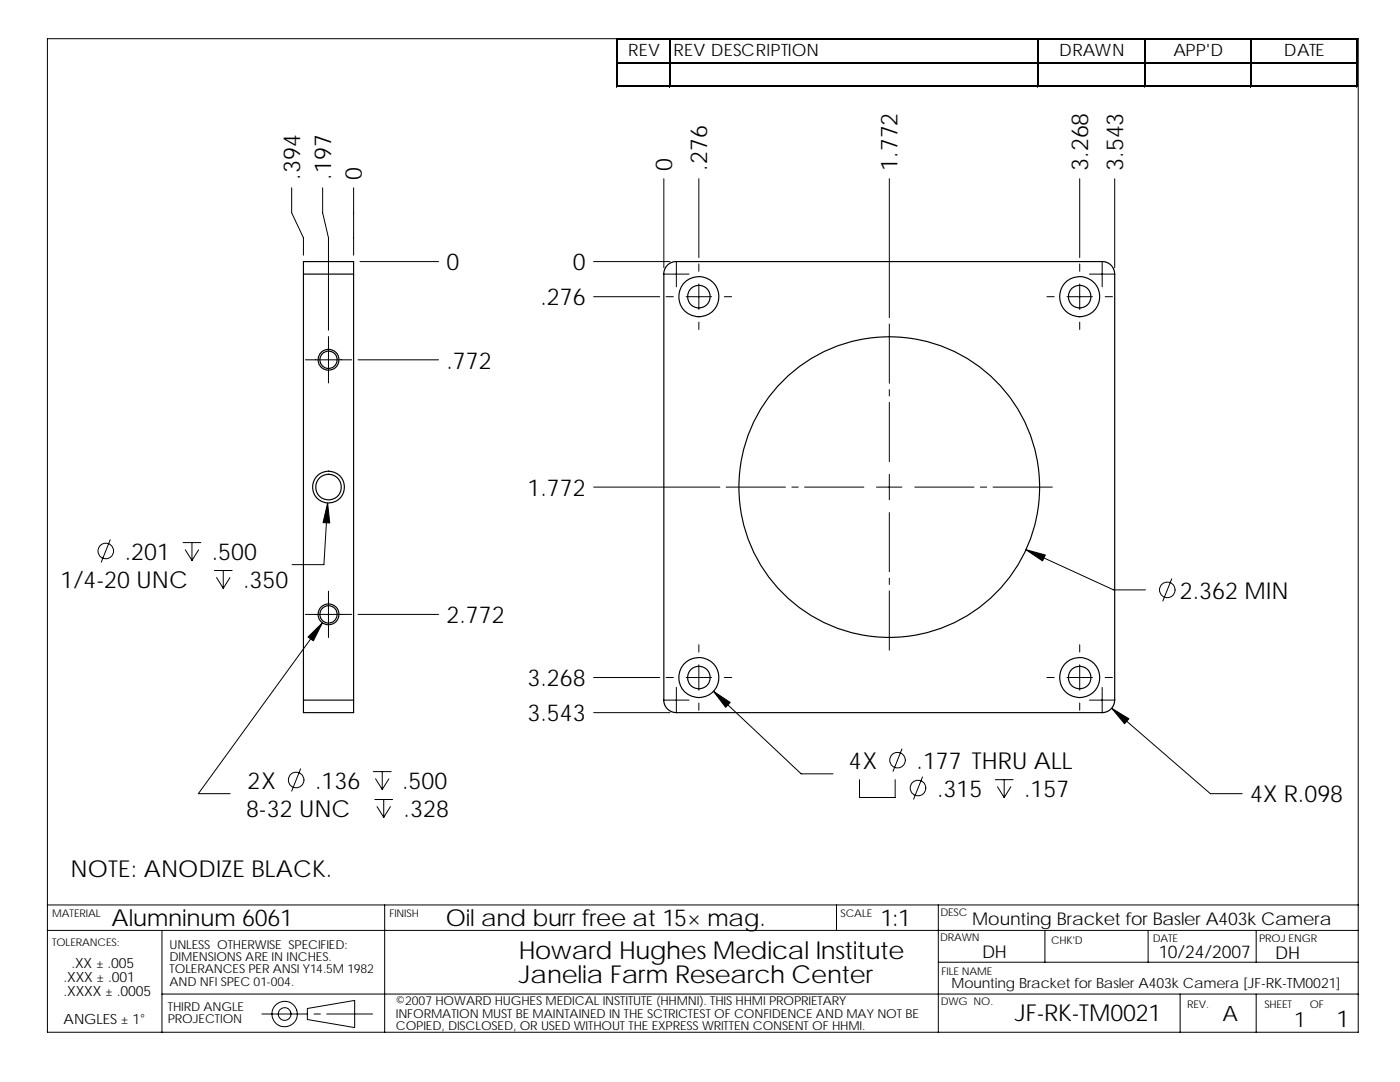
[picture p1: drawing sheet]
<svg xmlns="http://www.w3.org/2000/svg" width="279mm" height="216mm" viewBox="0 0 279 216" stroke-linecap="round" stroke-linejoin="round" font-family="sans-serif">
<defs><g id="words">
<g font-size="4.9">
<text x="103.6" y="191.3">Howard Hughes Medical Institute</text>
<text x="103.6" y="196.2">Janelia Farm Research Center</text>
</g>
<g font-size="4.7">
<text x="59.9" y="35.9" transform="rotate(-90 59.9 35.9)">.394</text>
<text x="66.1" y="35.9" transform="rotate(-90 66.1 35.9)">.197</text>
<text x="72.2" y="35.9" transform="rotate(-90 72.2 35.9)">0</text>
<text x="134.1" y="34.1" transform="rotate(-90 134.1 34.1)">0</text>
<text x="141.1" y="34.1" transform="rotate(-90 141.1 34.1)">.276</text>
<text x="179.1" y="34.1" transform="rotate(-90 179.1 34.1)">1.772</text>
<text x="217.1" y="34.1" transform="rotate(-90 217.1 34.1)">3.268</text>
<text x="224.1" y="34.1" transform="rotate(-90 224.1 34.1)">3.543</text>
<text x="89.1" y="54">0</text>
<text x="114.3" y="54">0</text>
<text x="107.8" y="60.9">.276</text>
<text x="89.1" y="73.6">.772</text>
<text x="105.3" y="99">1.772</text>
<text x="24.9" y="111.7">.201</text>
<text x="42.3" y="111.7">.500</text>
<text x="12.1" y="117.3">1/4-20 UNC</text>
<text x="48.5" y="117.3">.350</text>
<text x="235.5" y="119.5">2.362 MIN</text>
<text x="89.1" y="124.4">2.772</text>
<text x="105.3" y="136.9">3.268</text>
<text x="105.3" y="144">3.543</text>
<text x="169.4" y="153.4">4X</text>
<text x="182.9" y="153.4">.177 THRU ALL</text>
<text x="49.4" y="157.4">2X</text>
<text x="62.9" y="157.4">.136</text>
<text x="80.3" y="157.4">.500</text>
<text x="187" y="159">.315</text>
<text x="204.4" y="159">.157</text>
<text x="249.5" y="160.1">4X R.098</text>
<text x="49.1" y="163">8-32 UNC</text>
<text x="80.6" y="163">.328</text>
<text x="14.1" y="174.9">NOTE: ANODIZE BLACK.</text>
<text x="22.3" y="184.9">Alumninum 6061</text>
<text x="89" y="184.8">Oil and burr free at 15× mag.</text>
<text x="175.7" y="184.8">1:1</text>
<text x="202.5" y="203.8">JF-RK-TM0021</text>
<text x="266.7" y="205">1</text>
</g>
<g font-size="4.2">
<text x="244" y="203.6">A</text>
<text x="258.3" y="204.9">1</text>
</g>
<g font-size="3.5">
<text x="194" y="184.6">Mounting Bracket for Basler A403k Camera</text>
<text x="196" y="191.2">DH</text>
<text x="231.3" y="191.2">10/24/2007</text>
<text x="254.5" y="191.3">DH</text>
</g>
<g font-size="3.4">
<text x="125.4" y="11.2">REV</text>
<text x="134.4" y="11.2">REV DESCRIPTION</text>
<text x="211.4" y="11.2">DRAWN</text>
<text x="234.2" y="11.2">APP'D</text>
<text x="256.2" y="11.2">DATE</text>
</g>
<g font-size="2.8">
<text x="12.7" y="195.9">.XXX ± .001</text>
<text x="14.3" y="193.1">.XX ± .005</text>
<text x="189.9" y="197.2">Mounting Bracket for Basler A403k Camera [JF-RK-TM0021]</text>
<text x="12.7" y="198.7">.XXXX ± .0005</text>
<text x="12.7" y="204.4">ANGLES ± 1°</text>
</g>
<g font-size="2.5">
<text x="33.8" y="191.8">DIMENSIONS ARE IN INCHES.</text>
<text x="33.8" y="189.3">UNLESS OTHERWISE SPECIFIED:</text>
<text x="33.8" y="196.7">AND NFI SPEC 01-004.</text>
<text x="33.8" y="194.2">TOLERANCES PER ANSI Y14.5M 1982</text>
<text x="33.5" y="201.7">THIRD ANGLE</text>
<text x="79" y="200.6">©2007 HOWARD HUGHES MEDICAL INSTITUTE (HHMNI). THIS HHMI PROPRIETARY</text>
<text x="79" y="203">INFORMATION MUST BE MAINTAINED IN THE SCTRICTEST OF CONFIDENCE AND MAY NOT BE</text>
<text x="33.5" y="204.2">PROJECTION</text>
<text x="79" y="205.5">COPIED, DISCLOSED, OR USED WITHOUT THE EXPRESS WRITTEN CONSENT OF HHMI.</text>
</g>
<g font-size="2.1">
<text x="10.4" y="182.9">MATERIAL</text>
<text x="77.7" y="183">FINISH</text>
<text x="167.8" y="182.9">SCALE</text>
<text x="187.7" y="182.8">DESC</text>
<text x="10.4" y="188.8">TOLERANCES:</text>
<text x="187.6" y="187.8">DRAWN</text>
<text x="209.8" y="188.3">CHK'D</text>
<text x="230" y="187.9">DATE</text>
<text x="251.3" y="187.9">PROJ ENGR</text>
<text x="187.9" y="194.5">FILE NAME</text>
<text x="187.7" y="200.6">DWG NO.</text>
<text x="236.9" y="201.2">REV.</text>
<text x="252.3" y="201.1">SHEET</text>
<text x="261.4" y="201.1">OF</text>
</g>
</g></defs>
<g fill="none" stroke="#000" stroke-width=".2">
<path d="M9.5 7.7h261.6v198.3h-261.6zM123 7.7v9.7M123.3 7.7h147.7M123.3 12.4h147.7M123.3 17.1h147.7M133.6 7.9v9.5M207.1 7.9v9.5M228.3 7.9v9.5M249.6 7.9v9.5M270.8 7.9v9.5M58.2 37.5v5l2.4 5v3.4M64.4 37.5v5l1.2 5v18.4"/>
<path d="M70.6 37.5v13.4M132.5 35.7v17.7M139.5 35.7v15.7M177.5 35.7v27.7M215.5 35.7v15.7M222.5 35.7v17.7M71.8 52.2h15.7M118.5 52.2h15.2M118.5 59.2h13.2M132.4 54.7h5.1M132.9 59.2h1.5M135 52.2v5"/>
<path d="M136.9 59.2h5.1M139.5 52.7v1.4M139.5 56.7v5M144.5 59.2h1.5M208.9 59.2h1.5M212.9 59.2h5.1M215.5 52.7v1.4M215.5 56.7v5M217.4 54.7h5.1M220 52.2v5M220.6 59.2h1.4M60.9 71.8h9.3"/>
<path d="M65.6 67.2v9.2M71.5 71.8h16M139.5 64.3v1.4M177.5 64.7v11.8M177.5 77.7v1.3M215.5 64.3v1.4M118.5 97.2h25.2M144.9 97.2h11.9M158 97.2h1.3M160.6 97.2h11.8M174.9 97.2h5.1M177.5 80.3v11.8"/>
<path d="M177.5 94.7v5M182.6 97.2h11.8M195.6 97.2h1.3M198.2 97.2h11.8M22 107.7l-1.8 4.5M36.5 108.3h3.6M37 109.7l1.3 2.1M38.3 108.3v3.5M39.6 109.7l-1.3 2.1M42.8 113.8h3.5M43.2 115.3l1.4 2.1M44.6 113.8v3.6"/>
<path d="M45.9 115.3l-1.3 2.1M65.4 100.4l-.8 12.3h-6.3M65.6 118v9.2M177.5 102.3v11.8M177.5 115.4v1.2M177.5 117.9v11.8M204.7 109.7l17.5 8h6.4M233.8 115.5l-1.7 4.4M60.9 122.6h9.3M64.3 124.3l-24.7 34.1h6.3M71.5 122.6h16M118.5 135.2h13.2"/>
<path d="M132.4 139.7h5.1M132.9 135.2h1.5M135 137.2v5M136.9 135.2h5.1M139.5 128.7v1.4M139.5 132.7v5M142.4 137.9l17.5 16.5h6.3M144.5 135.2h1.5M208.9 135.2h1.5M212.9 135.2h5.1M215.5 128.7v1.4M215.5 132.7v5"/>
<path d="M217.4 139.7h5.1M220 137.2v5M220.6 135.2h1.4M60 153.4l-1.8 4.5M74.5 154h3.6M74.8 159.5h3.6M75 155.4l1.3 2.1M76.3 154v3.5M76.6 159.5v3.6M77.6 155.4l-1.3 2.1M118.5 142.2h15.2M139.5 140.3v1.4"/>
<path d="M171.5 155.6v3.5h7.1v-3.5M180 149.5l-1.8 4.4M184.1 155l-1.8 4.5M198.6 155.6h3.6M199.1 157l1.3 2.1M200.4 155.6v3.5M201.7 157l-1.3 2.1M215.5 140.3v1.4M221.9 141.3l19.7 17.1h6.3M75.2 161l1.4 2.1M77.9 161l-1.3 2.1M9.5 185.7h261.6"/>
<path d="M9.5 180.6h261.6M32.3 185.7v20.3M32.3 198.4h238.8M76.8 180.6v25.4M166.9 180.6v5.1M187.3 180.6v25.4M187.3 192h83.8M208.5 185.7v6.3M229.1 185.7v6.3M235.5 198.4v7.6M250.7 185.7v6.3M250.7 198.4v7.6"/>
<path d="M52.3 202.3h9.1M61.3 201.2l9.5-1.6v5.4l-9.5-1.6zM62.7 202.3h1.2M65.2 202.3h9.2"/>
<circle cx="21.1" cy="109.9" r="1.56"/>
<circle cx="233" cy="117.7" r="1.55"/>
<circle cx="59.1" cy="155.6" r="1.56"/>
<circle cx="179.1" cy="151.7" r="1.56"/>
<circle cx="183.2" cy="157.2" r="1.56"/>
<circle cx="56.8" cy="202.3" r="2.54"/>
<circle cx="56.8" cy="202.3" r="1.27"/>
</g>
<g fill="none" stroke="#000" stroke-width=".23">
<path d="M60.6 54.7v-2.5h10v2.5M60.6 54.7h10M60.6 54.7v85M70.6 54.7v85M133.2 52.9l.8-.5 .7-.2h85.6l.6 .2 .8 .5 .6 .8 .2 1v85l-.2 1-.6 .8-.8 .5-.9 .2h-85l-1-.2-.8-.5-.5-.8-.2-.7v-85.6l.2-.7zM60.6 139.7v2.5h10v-2.5M60.6 139.7h10"/>
<circle cx="139.5" cy="59.2" r="2.25"/>
<circle cx="139.5" cy="59.2" r="4"/>
<circle cx="215.5" cy="59.2" r="2.25"/>
<circle cx="215.5" cy="59.2" r="4"/>
<circle cx="65.6" cy="71.8" r="2.09"/>
<circle cx="65.6" cy="71.8" r="1.73"/>
<circle cx="65.6" cy="97.2" r="3.2"/>
<circle cx="65.6" cy="97.2" r="2.56"/>
<circle cx="177.5" cy="97.2" r="30"/>
<circle cx="65.6" cy="122.6" r="2.09"/>
<circle cx="65.6" cy="122.6" r="1.73"/>
<circle cx="139.5" cy="135.2" r="4"/>
<circle cx="139.5" cy="135.2" r="2.25"/>
<circle cx="215.5" cy="135.2" r="2.25"/>
<circle cx="215.5" cy="135.2" r="4"/>
</g>
<g fill="#000" stroke="#000" stroke-width=".2">
<path d="M65.4 100.4l.4 4-1.3-.1z" fill-rule="evenodd"/>
<path d="M204.7 109.7l3.9 1-.5 1.2z" fill-rule="evenodd"/>
<path d="M61.5 127.1l2.8-2.8-1.8 3.6z" fill-rule="evenodd"/>
<path d="M142.4 137.9l3.3 2.3-.9 .9z" fill-rule="evenodd"/>
<path d="M221.9 141.3l3.4 2.1-.9 1z" fill-rule="evenodd"/>
</g>
<path d="M123.3 7.8h147.7M123.3 12.5h147.7M207.2 7.9v9.5M270.9 7.9v9.5" fill="none" stroke="#000" stroke-width=".25"/>
<path d="M123.1 7.7v9.7M123.3 17.2h147.7M133.7 7.9v9.5M228.5 7.9v9.5M249.7 7.9v9.5" fill="none" stroke="#000" stroke-width=".28"/>
<use href="#words"/>
</svg>
